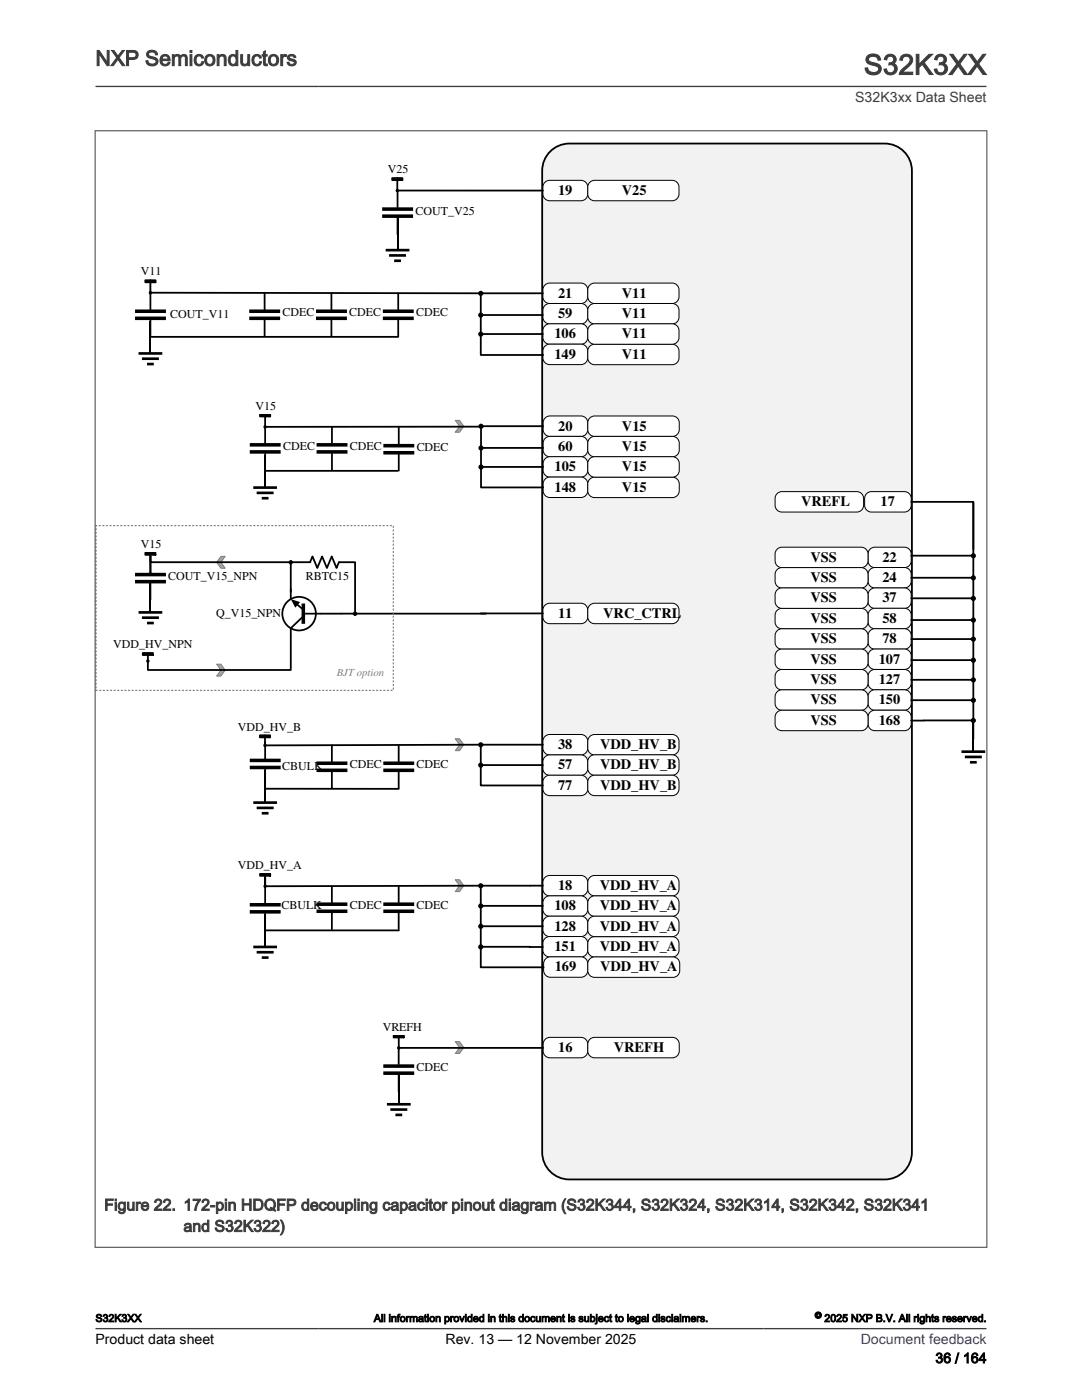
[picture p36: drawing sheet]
<svg xmlns="http://www.w3.org/2000/svg" width="216mm" height="279mm" viewBox="0 0 216 279" stroke-linecap="round" stroke-linejoin="round" font-family="sans-serif">
<defs><g id="words">
<text font-size="5.6" fill="#3c3c3c" x="172.4" y="14.9">S32K3XX</text>
<text font-size="4.2" fill="#3c3c3c" x="19" y="13.1">NXP Semiconductors</text>
<g font-size="3.2" fill="#3c3c3c">
<text x="20.8" y="241.6">Figure 22. 172-pin HDQFP decoupling capacitor pinout diagram (S32K344, S32K324, S32K314, S32K342, S32K341</text>
<text x="36.6" y="245.8">and S32K322)</text>
</g>
<g font-size="2.9">
<text x="111.4" y="38.9">19</text>
<text x="124.1" y="38.9">V25</text>
<text x="111.4" y="59.4">21</text>
<text x="124.1" y="59.4">V11</text>
<text x="111.4" y="63.5">59</text>
<text x="124.1" y="63.5">V11</text>
<text x="110.6" y="67.5">106</text>
<text x="110.6" y="71.6">149</text>
<text x="124.1" y="71.6">V11</text>
<text x="124.1" y="67.5">V11</text>
<text x="111.4" y="85.9">20</text>
<text x="111.4" y="90">60</text>
<text x="124.1" y="85.9">V15</text>
<text x="124.1" y="90">V15</text>
<text x="110.6" y="94">105</text>
<text x="124.1" y="94">V15</text>
<text x="110.6" y="98.1">148</text>
<text x="124.1" y="98.1">V15</text>
<text x="159.9" y="101">VREFL</text>
<text x="175.7" y="101">17</text>
<text x="161.7" y="112.1">VSS</text>
<text x="176.1" y="112.1">22</text>
<text x="161.7" y="116.2">VSS</text>
<text x="176.1" y="116.2">24</text>
<text x="111.4" y="123.3">11</text>
<text x="120.4" y="123.3">VRC_CTRL</text>
<text x="161.7" y="124.3">VSS</text>
<text x="161.7" y="120.2">VSS</text>
<text x="176.1" y="120.2">37</text>
<text x="176.1" y="124.3">58</text>
<text x="161.7" y="128.4">VSS</text>
<text x="176.1" y="128.4">78</text>
<text x="161.7" y="132.4">VSS</text>
<text x="161.7" y="136.5">VSS</text>
<text x="175.3" y="132.4">107</text>
<text x="175.3" y="136.5">127</text>
<text x="161.7" y="140.6">VSS</text>
<text x="175.3" y="140.6">150</text>
<text x="111.4" y="149.5">38</text>
<text x="119.7" y="149.5">VDD_HV_B</text>
<text x="161.7" y="144.6">VSS</text>
<text x="175.3" y="144.6">168</text>
<text x="111.4" y="153.6">57</text>
<text x="119.7" y="153.5">VDD_HV_B</text>
<text x="111.4" y="157.6">77</text>
<text x="119.7" y="157.6">VDD_HV_B</text>
<text x="111.4" y="177.6">18</text>
<text x="119.7" y="177.6">VDD_HV_A</text>
<text x="110.6" y="181.7">108</text>
<text x="110.6" y="185.7">128</text>
<text x="119.7" y="181.7">VDD_HV_A</text>
<text x="119.7" y="185.7">VDD_HV_A</text>
<text x="110.6" y="189.8">151</text>
<text x="119.7" y="189.8">VDD_HV_A</text>
<text x="110.7" y="193.9">169</text>
<text x="119.7" y="193.9">VDD_HV_A</text>
<text x="111.4" y="209.9">16</text>
<text x="122.5" y="209.9">VREFH</text>
</g>
<text font-size="2.8" fill="#3c3c3c" x="170.6" y="20.4">S32K3xx Data Sheet</text>
<g font-size="2.8">
<text x="19.1" y="268.1">Product data sheet</text>
<text x="88.9" y="268.1">Rev. 13 — 12 November 2025</text>
<text x="186.7" y="272">36 / 164</text>
</g>
<text font-size="2.8" fill="#00f" x="171.7" y="268.1">Document feedback</text>
<g font-size="2.4">
<text x="77.4" y="34.6">V25</text>
<text x="82.9" y="42.9">COUT_V25</text>
<text x="28.1" y="55">V11</text>
<text x="34" y="63.4">COUT_V11</text>
<text x="56.4" y="63.1">CDEC</text>
<text x="69.7" y="63.1">CDEC</text>
<text x="83" y="63.1">CDEC</text>
<text x="51" y="81.7">V15</text>
<text x="56.5" y="89.8">CDEC</text>
<text x="69.8" y="89.8">CDEC</text>
<text x="83.1" y="90">CDEC</text>
<text x="28.1" y="109.4">V15</text>
<text x="33.6" y="115.7">COUT_V15_NPN</text>
<text x="61" y="115.7">RBTC15</text>
<text x="43.1" y="123.2">Q_V15_NPN</text>
<text x="22.6" y="129.4">VDD_HV_NPN</text>
<text x="47.5" y="145.8">VDD_HV_B</text>
<text x="56.3" y="153.7">CBULK</text>
<text x="69.8" y="153.4">CDEC</text>
<text x="83.1" y="153.4">CDEC</text>
<text x="47.5" y="173.4">VDD_HV_A</text>
<text x="56.2" y="181.5">CBULK</text>
<text x="69.8" y="181.5">CDEC</text>
<text x="83.1" y="181.5">CDEC</text>
<text x="76.4" y="205.7">VREFH</text>
<text x="83.1" y="213.8">CDEC</text>
</g>
<text font-size="2.2" fill="#7f7f7f" x="67.2" y="134.9">BJT option</text>
<g font-size="2.1">
<text x="19" y="263.8">S32K3XX</text>
<text x="74.6" y="263.8">All information provided in this document is subject to legal disclaimers.</text>
<text x="164.5" y="263.8">2025 NXP B.V. All rights reserved.</text>
</g>
<text font-size="1.8" x="162.6" y="263.1">©</text>
</g></defs>
<path d="M109.8 30.2a5.4 5.4 0 0 1 3.8-1.6h62.9a5.4 5.4 0 0 1 5.5 5.5v195.9a5.4 5.4 0 0 1-5.5 5.4h-62.9a5.4 5.4 0 0 1-5.4-5.4v-195.9a5.4 5.4 0 0 1 1.6-3.9z" fill-rule="evenodd" fill="#f2f2f2" stroke="#000" stroke-width=".36"/>
<g fill="#a5a5a5" stroke="#7f7f7f" stroke-width=".2">
<path d="M90.8 83.9h.9l.8 1.2-.8 1.2h-.9l.9-1.2z" fill-rule="evenodd"/>
<path d="M90.8 147.4h.9l.8 1.2-.8 1.2h-.9l.9-1.2z" fill-rule="evenodd"/>
</g>
<g fill="#000">
<path d="M51.9 146.7h2v.5h-2zM52.7 148.8a.16 .16 0 0 0 .3 0 .16 .16 0 0 0-.3 0z" fill-rule="evenodd"/>
<path d="M49.8 151.4v.7h6.2v-.7zM49.8 152.8v.7h6.2v-.7z" fill-rule="evenodd"/>
<path d="M63.2 152v.7h6.1v-.7zM63.2 153.4v.7h6.1v-.7z" fill-rule="evenodd"/>
<path d="M76.5 152v.7h6.1v-.7zM76.5 153.4v.7h6.1v-.7z" fill-rule="evenodd"/>
</g>
<path d="M52.9 148.1v3.4M52.9 153.4v6.6M66.2 148.6v3.5M66.2 154v3.4M79.6 148.6v3.5M79.6 154v3.4" fill="none" stroke="#000" stroke-width=".35"/>
<path d="M50.5 160.2h4.8M51.2 161.2h3.4M52.2 162.3h1.4" fill="none" stroke="#000" stroke-width=".53"/>
<g fill="none" stroke="#000" stroke-width=".36">
<path d="M51.9 146.7h2v.5h-2zM52.9 146.7v2.1"/>
<circle cx="52.9" cy="148.8" r=".16"/>
</g>
<path d="M47.5 143.6h10.8v2.9h-10.8z" fill-rule="evenodd" fill="#fff"/>
<path d="M76.5 212.4v.7h6.1v-.7zM76.5 213.8v.7h6.1v-.7z" fill-rule="evenodd" fill="#000"/>
<path d="M194.2 143.5v6.3M79.6 209.1v3.4M79.6 213.9v6.3" fill="none" stroke="#000" stroke-width=".35"/>
<path d="M191.8 150h4.8M192.5 151.1h3.4M193.5 152.1h1.4M77.2 220.4h4.7M77.9 221.4h3.4M78.9 222.5h1.4" fill="none" stroke="#000" stroke-width=".53"/>
<path d="M53.1 157.4h26.5" fill="none" stroke="#000" stroke-width=".36"/>
<path d="M90.8 207.9h.9l.8 1.2-.8 1.1h-.9l.9-1.1z" fill-rule="evenodd" fill="#a5a5a5" stroke="#7f7f7f" stroke-width=".2"/>
<g fill="#000">
<path d="M78.3 35.5h2v.4h-2zM79.1 38a.16 .16 0 0 0 .3 0 .16 .16 0 0 0-.3 0z" fill-rule="evenodd"/>
<path d="M76.3 41.4v.7h6.1v-.7zM76.3 42.8v.7h6.1v-.7z" fill-rule="evenodd"/>
</g>
<path d="M79.3 38v3.5M79.3 43.4v6.3" fill="none" stroke="#000" stroke-width=".35"/>
<path d="M77 49.9h4.7M77.6 51h3.4M78.7 52h1.3" fill="none" stroke="#000" stroke-width=".53"/>
<g fill="none" stroke="#000" stroke-width=".36">
<path d="M78.3 35.5h2v.4h-2zM79.3 35.5v2.5"/>
<circle cx="79.3" cy="38" r=".16"/>
</g>
<path d="M77.4 32.4h3.8v2.9h-3.8z" fill-rule="evenodd" fill="#fff"/>
<g fill="#fff" stroke="#000" stroke-width=".2">
<path d="M108.6 57l.7-.4 .4-.1h6.2a1.36 1.36 0 0 1 1.4 1.3v1.4a1.36 1.36 0 0 1-1.4 1.4h-6.2a1.36 1.36 0 0 1-1.4-1.4v-1.4z" fill-rule="evenodd"/>
<path d="M108.6 61.1l.7-.5h.4h6.2a1.36 1.36 0 0 1 1.4 1.3v1.4a1.36 1.36 0 0 1-1.4 1.3h-6.2a1.36 1.36 0 0 1-1.4-1.3v-1.4z" fill-rule="evenodd"/>
<path d="M108.6 65.2l.7-.5 .4-.1h6.2a1.36 1.36 0 0 1 1.4 1.4v1.3a1.36 1.36 0 0 1-1.4 1.4h-6.2a1.36 1.36 0 0 1-1.4-1.4v-1.3z" fill-rule="evenodd"/>
<path d="M108.6 69.2l.7-.4 .4-.1h6.2a1.36 1.36 0 0 1 1.4 1.3v1.4a1.36 1.36 0 0 1-1.4 1.4h-6.2a1.36 1.36 0 0 1-1.4-1.4v-1.4z" fill-rule="evenodd"/>
<path d="M108.6 120.9l.7-.4 .4-.1h6.2a1.36 1.36 0 0 1 1.4 1.3v1.4a1.36 1.36 0 0 1-1.4 1.4h-6.2a1.36 1.36 0 0 1-1.4-1.4v-1.4z" fill-rule="evenodd"/>
<path d="M108.6 36.5l.7-.4 .4-.1h6.2a1.36 1.36 0 0 1 1.4 1.3v1.4a1.36 1.36 0 0 1-1.4 1.4h-6.2a1.36 1.36 0 0 1-1.4-1.4v-1.4z" fill-rule="evenodd"/>
<path d="M108.6 147.1l.7-.4 .4-.1h6.2a1.36 1.36 0 0 1 1.4 1.3v1.4a1.36 1.36 0 0 1-1.4 1.4h-6.2a1.36 1.36 0 0 1-1.4-1.4v-1.4z" fill-rule="evenodd"/>
<path d="M108.6 151.2l.7-.5h.4h6.2a1.36 1.36 0 0 1 1.4 1.3v1.4a1.36 1.36 0 0 1-1.4 1.3h-6.2a1.36 1.36 0 0 1-1.4-1.3v-1.4z" fill-rule="evenodd"/>
<path d="M108.6 155.3l.7-.5 .4-.1h6.2a1.36 1.36 0 0 1 1.4 1.4v1.3a1.36 1.36 0 0 1-1.4 1.4h-6.2a1.36 1.36 0 0 1-1.4-1.4v-1.3z" fill-rule="evenodd"/>
<path d="M108.6 175.3l.7-.5 .4-.1h6.2a1.36 1.36 0 0 1 1.4 1.4v1.3a1.36 1.36 0 0 1-1.4 1.4h-6.2a1.36 1.36 0 0 1-1.4-1.4v-1.3z" fill-rule="evenodd"/>
<path d="M108.6 179.3l.7-.4 .4-.1h6.2a1.36 1.36 0 0 1 1.4 1.3v1.4a1.36 1.36 0 0 1-1.4 1.4h-6.2a1.36 1.36 0 0 1-1.4-1.4v-1.4z" fill-rule="evenodd"/>
<path d="M108.6 183.4l.7-.5 .4-.1h6.2a1.36 1.36 0 0 1 1.4 1.4v1.4a1.36 1.36 0 0 1-1.4 1.3h-6.2a1.36 1.36 0 0 1-1.4-1.3v-1.4z" fill-rule="evenodd"/>
<path d="M108.6 187.5l.7-.5 .4-.1h6.2a1.36 1.36 0 0 1 1.4 1.4v1.3a1.36 1.36 0 0 1-1.4 1.4h-6.2a1.36 1.36 0 0 1-1.4-1.4v-1.3z" fill-rule="evenodd"/>
<path d="M108.6 207.6l.7-.5 .4-.1h6.2a1.36 1.36 0 0 1 1.4 1.4v1.4a1.36 1.36 0 0 1-1.4 1.3h-6.2a1.36 1.36 0 0 1-1.3-1.3v-1.4z" fill-rule="evenodd"/>
<path d="M172.8 98.7l.7-.5 .4-.1h6.6a1.36 1.36 0 0 1 1.3 1.4v1.3a1.36 1.36 0 0 1-1.3 1.4h-6.6a1.36 1.36 0 0 1-1.4-1.4v-1.3z" fill-rule="evenodd"/>
<path d="M173.5 109.8l.6-.5 .5-.1h5.9a1.36 1.36 0 0 1 1.3 1.4v1.3a1.36 1.36 0 0 1-1.3 1.4h-5.9a1.36 1.36 0 0 1-1.4-1.4v-1.3z" fill-rule="evenodd"/>
<path d="M173.5 113.8l.6-.5h.5h5.9a1.36 1.36 0 0 1 1.3 1.3v1.4a1.36 1.36 0 0 1-1.3 1.3h-5.9a1.36 1.36 0 0 1-1.4-1.3v-1.4z" fill-rule="evenodd"/>
<path d="M173.5 117.9l.6-.5 .5-.1h5.9a1.36 1.36 0 0 1 1.3 1.4v1.4a1.36 1.36 0 0 1-1.3 1.3h-5.9a1.36 1.36 0 0 1-1.4-1.3v-1.4z" fill-rule="evenodd"/>
<path d="M173.5 121.9l.6-.4 .5-.1h5.9a1.36 1.36 0 0 1 1.3 1.3v1.4a1.36 1.36 0 0 1-1.3 1.4h-5.9a1.36 1.36 0 0 1-1.4-1.4v-1.4z" fill-rule="evenodd"/>
<path d="M173.5 126l.6-.5h.5h5.9a1.36 1.36 0 0 1 1.3 1.3v1.4a1.36 1.36 0 0 1-1.3 1.4h-5.9a1.36 1.36 0 0 1-1.4-1.4v-1.4z" fill-rule="evenodd"/>
<path d="M173.5 130.1l.6-.5 .5-.1h5.9a1.36 1.36 0 0 1 1.3 1.4v1.4a1.36 1.36 0 0 1-1.3 1.3h-5.9a1.36 1.36 0 0 1-1.4-1.3v-1.4z" fill-rule="evenodd"/>
<path d="M173.5 134.2l.6-.5 .5-.1h5.9a1.36 1.36 0 0 1 1.3 1.4v1.3a1.36 1.36 0 0 1-1.3 1.4h-5.9a1.36 1.36 0 0 1-1.4-1.4v-1.3z" fill-rule="evenodd"/>
<path d="M173.5 138.2l.6-.5h.5h5.9a1.36 1.36 0 0 1 1.3 1.3v1.4a1.36 1.36 0 0 1-1.3 1.3h-5.9a1.36 1.36 0 0 1-1.4-1.3v-1.4z" fill-rule="evenodd"/>
<path d="M173.5 142.3l.6-.5 .5-.1h5.9a1.36 1.36 0 0 1 1.3 1.4v1.4a1.36 1.36 0 0 1-1.3 1.3h-5.9a1.36 1.36 0 0 1-1.4-1.3v-1.4z" fill-rule="evenodd"/>
<path d="M117.5 57.1l.7-.5 .4-.1h15.5a1.36 1.36 0 0 1 1.4 1.4v1.3a1.36 1.36 0 0 1-1.4 1.4h-15.5a1.36 1.36 0 0 1-1.3-1.4v-1.3z" fill-rule="evenodd"/>
<path d="M117.5 61.1l.7-.5h.4h15.5a1.36 1.36 0 0 1 1.4 1.3v1.4a1.36 1.36 0 0 1-1.4 1.3h-15.5a1.36 1.36 0 0 1-1.3-1.3v-1.4z" fill-rule="evenodd"/>
<path d="M117.5 69.3l.7-.5 .4-.1h15.5a1.36 1.36 0 0 1 1.4 1.4v1.3a1.36 1.36 0 0 1-1.4 1.4h-15.5a1.36 1.36 0 0 1-1.3-1.4v-1.3z" fill-rule="evenodd"/>
<path d="M117.5 65.2l.7-.5 .4-.1h15.5a1.36 1.36 0 0 1 1.4 1.4v1.3a1.36 1.36 0 0 1-1.4 1.4h-15.5a1.36 1.36 0 0 1-1.3-1.4v-1.3z" fill-rule="evenodd"/>
<path d="M117.5 120.9l.7-.4 .4-.1h15.5a1.36 1.36 0 0 1 1.4 1.3v1.4a1.36 1.36 0 0 1-1.4 1.4h-15.5a1.36 1.36 0 0 1-1.3-1.4v-1.4z" fill-rule="evenodd"/>
<path d="M117.5 36.5l.7-.4 .4-.1h15.5a1.36 1.36 0 0 1 1.4 1.3v1.4a1.36 1.36 0 0 1-1.4 1.4h-15.5a1.36 1.36 0 0 1-1.3-1.4v-1.4z" fill-rule="evenodd"/>
<path d="M117.5 147.1l.7-.4 .4-.1h15.5a1.36 1.36 0 0 1 1.4 1.3v1.4a1.36 1.36 0 0 1-1.4 1.4h-15.5a1.36 1.36 0 0 1-1.3-1.4v-1.4z" fill-rule="evenodd"/>
<path d="M117.5 151.2l.7-.5 .4-.1h15.5a1.36 1.36 0 0 1 1.4 1.4v1.4a1.36 1.36 0 0 1-1.4 1.3h-15.5a1.36 1.36 0 0 1-1.3-1.3v-1.4z" fill-rule="evenodd"/>
<path d="M117.5 155.3l.7-.5 .4-.1h15.5a1.36 1.36 0 0 1 1.4 1.4v1.3a1.36 1.36 0 0 1-1.4 1.4h-15.5a1.36 1.36 0 0 1-1.3-1.4v-1.3z" fill-rule="evenodd"/>
<path d="M117.5 175.3l.7-.5 .4-.1h15.5a1.36 1.36 0 0 1 1.4 1.4v1.3a1.36 1.36 0 0 1-1.4 1.4h-15.5a1.36 1.36 0 0 1-1.3-1.4v-1.3z" fill-rule="evenodd"/>
<path d="M117.5 179.3l.7-.4 .4-.1h15.5a1.36 1.36 0 0 1 1.4 1.3v1.4a1.36 1.36 0 0 1-1.4 1.4h-15.5a1.36 1.36 0 0 1-1.3-1.4v-1.4z" fill-rule="evenodd"/>
<path d="M117.5 187.5l.7-.5 .4-.1h15.5a1.36 1.36 0 0 1 1.4 1.4v1.3a1.36 1.36 0 0 1-1.4 1.4h-15.5a1.36 1.36 0 0 1-1.3-1.4v-1.3z" fill-rule="evenodd"/>
<path d="M117.5 183.4l.7-.5 .4-.1h15.5a1.36 1.36 0 0 1 1.4 1.4v1.4a1.36 1.36 0 0 1-1.4 1.3h-15.5a1.36 1.36 0 0 1-1.3-1.3v-1.4z" fill-rule="evenodd"/>
<path d="M117.5 207.6l.7-.5 .4-.1h15.6a1.36 1.36 0 0 1 1.3 1.4v1.4a1.36 1.36 0 0 1-1.3 1.3h-15.6a1.36 1.36 0 0 1-1.3-1.3v-1.4z" fill-rule="evenodd"/>
<path d="M154.9 98.7l.7-.5 .4-.1h15a1.36 1.36 0 0 1 1.3 1.4v1.3a1.36 1.36 0 0 1-1.3 1.4h-15a1.36 1.36 0 0 1-1.3-1.4v-1.3z" fill-rule="evenodd"/>
<path d="M154.9 109.8l.7-.5 .4-.1h15.8a1.36 1.36 0 0 1 1.4 1.4v1.3a1.36 1.36 0 0 1-1.4 1.4h-15.8a1.36 1.36 0 0 1-1.3-1.4v-1.3z" fill-rule="evenodd"/>
<path d="M154.9 113.8l.7-.5h.4h15.8a1.36 1.36 0 0 1 1.4 1.3v1.4a1.36 1.36 0 0 1-1.4 1.4h-15.8a1.36 1.36 0 0 1-1.3-1.4v-1.4z" fill-rule="evenodd"/>
<path d="M154.9 122l.7-.5 .4-.1h15.8a1.36 1.36 0 0 1 1.4 1.4v1.3a1.36 1.36 0 0 1-1.4 1.4h-15.8a1.36 1.36 0 0 1-1.3-1.4v-1.3z" fill-rule="evenodd"/>
<path d="M154.9 126l.7-.4 .4-.1h15.8a1.36 1.36 0 0 1 1.4 1.3v1.4a1.36 1.36 0 0 1-1.4 1.4h-15.8a1.36 1.36 0 0 1-1.3-1.4v-1.4z" fill-rule="evenodd"/>
<path d="M154.9 130.1l.7-.5 .4-.1h15.8a1.36 1.36 0 0 1 1.4 1.4v1.4a1.36 1.36 0 0 1-1.4 1.3h-15.8a1.36 1.36 0 0 1-1.3-1.3v-1.4z" fill-rule="evenodd"/>
<path d="M154.9 134.2l.7-.5 .4-.1h15.8a1.36 1.36 0 0 1 1.4 1.4v1.3a1.36 1.36 0 0 1-1.4 1.4h-15.8a1.36 1.36 0 0 1-1.3-1.4v-1.3z" fill-rule="evenodd"/>
<path d="M154.9 138.2l.7-.5h.4h15.8a1.36 1.36 0 0 1 1.4 1.3v1.4a1.36 1.36 0 0 1-1.4 1.4h-15.8a1.36 1.36 0 0 1-1.3-1.4v-1.4z" fill-rule="evenodd"/>
<path d="M154.9 142.3l.7-.5 .4-.1h15.8a1.36 1.36 0 0 1 1.4 1.4v1.4a1.36 1.36 0 0 1-1.4 1.3h-15.8a1.36 1.36 0 0 1-1.3-1.3v-1.4z" fill-rule="evenodd"/>
<path d="M154.9 117.9l.7-.5 .4-.1h15.8a1.36 1.36 0 0 1 1.4 1.4v1.4a1.36 1.36 0 0 1-1.4 1.3h-15.8a1.36 1.36 0 0 1-1.3-1.3v-1.4z" fill-rule="evenodd"/>
</g>
<g fill="none" stroke="#000" stroke-width=".36">
<path d="M79.3 38h29M95.9 58.9v3.6M95.9 63.2v3.1M95.9 67v3.8h12.5M96.3 62.9h12M96.3 66.7h12M181.8 100.2h12.4v9.4M181.8 110.9h12.1M181.8 115.3h12.1M181.8 119.4h12.1M194.2 100.4v10.2M194.2 111.2v3.8"/>
<path d="M194.2 115.6v3.5M194.2 119.7v3.7M95.9 122.4h12.4M181.8 123.7h12.1M181.8 127.5h12.1M181.8 131.7h12.1M181.8 135.7h12.1M181.8 139.7h12.1M194.2 124.1v3.1M194.2 127.9v3.5M194.2 132.1v3.2M194.2 136v3.4"/>
<path d="M95.9 153v3.8h12.4M95.9 149v3.4M96.3 148.6h12M96.3 152.7h12M193.9 143.8h-12.1M194.2 140.1v3.3M194.2 144.1v3.4M95.9 177.1v3.3M108.3 176.8h-12M96.3 180.8h12M79.6 209.1h28.8"/>
</g>
<g fill="#000" stroke="#000" stroke-width=".36">
<circle cx="95.9" cy="58.6" r=".34"/>
<circle cx="95.9" cy="66.7" r=".34"/>
<circle cx="95.9" cy="62.9" r=".34"/>
<circle cx="194.2" cy="119.4" r=".34"/>
<circle cx="194.2" cy="110.9" r=".34"/>
<circle cx="194.2" cy="115.3" r=".34"/>
<circle cx="194.2" cy="139.8" r=".34"/>
<circle cx="194.2" cy="123.8" r=".34"/>
<circle cx="194.2" cy="131.8" r=".34"/>
<circle cx="194.2" cy="135.7" r=".34"/>
<circle cx="194.2" cy="127.6" r=".34"/>
<circle cx="95.9" cy="152.7" r=".34"/>
<circle cx="194.2" cy="143.8" r=".34"/>
<circle cx="95.9" cy="176.8" r=".34"/>
</g>
<path d="M90.8 175.6h.9l.8 1.2-.8 1.1h-.9l.9-1.1z" fill-rule="evenodd" fill="#a5a5a5" stroke="#7f7f7f" stroke-width=".2"/>
<g fill="#000">
<path d="M51.9 174.4h2v.4h-2zM52.7 176.9a.2 .2 0 0 0 .4 0 .2 .2 0 0 0-.4 0z" fill-rule="evenodd"/>
<path d="M49.8 180.2v.7h6.2v-.7zM49.8 181.6v.7h6.2v-.7z" fill-rule="evenodd"/>
</g>
<path d="M52.9 176.9v3.4M52.9 182.2v6.6" fill="none" stroke="#000" stroke-width=".35"/>
<path d="M50.5 189h4.8M51.2 190h3.4M52.2 191.1h1.4" fill="none" stroke="#000" stroke-width=".53"/>
<g fill="none" stroke="#000" stroke-width=".36">
<path d="M51.9 174.4h2v.4h-2zM52.9 174.4v2.5"/>
<circle cx="52.9" cy="176.9" r=".16"/>
</g>
<path d="M47.5 171.3h10.9v2.8h-10.9z" fill-rule="evenodd" fill="#fff"/>
<g fill="none" stroke="#000" stroke-width=".36">
<path d="M30 58.4l65.6 .1M96.3 58.5h12M95.6 148.6l-42.7 .2M52.9 176.9v-1.7v1.7M95.6 176.8l-42.7 .1M52.9 185.7h26.7M78.6 206.6h2v.5h-2zM79.6 206.6v2.5"/>
<circle cx="79.6" cy="209.1" r=".16"/>
</g>
<g fill="#000">
<path d="M63.2 180.1v.7h6.1v-.7zM63.2 181.5v.7h6.1v-.7z" fill-rule="evenodd"/>
<path d="M76.5 180.1v.7h6.1v-.7zM76.5 181.5v.7h6.1v-.7z" fill-rule="evenodd"/>
<path d="M78.6 206.6h2v.5h-2zM79.4 209.1a.16 .16 0 0 0 .3 0 .16 .16 0 0 0-.3 0z" fill-rule="evenodd"/>
</g>
<path d="M66.2 176.8v3.4M79.6 176.8v3.4M66.2 182.1v3.5M79.6 182.1v3.5" fill="none" stroke="#000" stroke-width=".35"/>
<circle cx="95.9" cy="148.6" r=".34" fill="#000" stroke="#000" stroke-width=".36"/>
<path d="M76.4 203.5h6.4v2.9h-6.4z" fill-rule="evenodd" fill="#fff"/>
<g fill="#a5a5a5" stroke="#7f7f7f" stroke-width=".2">
<path d="M43.2 132.6h.9l.8 1.1-.8 1.2h-.9l.9-1.2z" fill-rule="evenodd"/>
<path d="M44.1 111h.8l-.8 1.2 .8 1.2h-.8l-.9-1.2z" fill-rule="evenodd"/>
</g>
<g fill="none" stroke="#000" stroke-width=".35">
<path d="M58 118.1v1.5M59.4 120.7l.9 .8M60.3 123.2l-2.3 2.2v1.5M60.9 122.5h3.2"/>
<circle cx="59.7" cy="122.5" r="3.3"/>
</g>
<g fill="#000">
<path d="M28.5 130.3h2v.4h-2zM29.3 131.9a.2 .2 0 0 0 .4 0 .2 .2 0 0 0-.4 0z" fill-rule="evenodd"/>
<path d="M58 119.6l.9 1.7 1-1.1zM60.2 120.4h.7v4.1h-.7z" fill-rule="evenodd"/>
</g>
<g fill="none" stroke="#000" stroke-width=".36">
<path d="M58 117.6v.5M58.4 112.2h3.5l.5-1.2 .9 2.4 1-2.4 .9 2.4 1-2.4 1 2.4 .4-1.2h3.3v9.9M28.5 130.3h2v.4h-2zM29.5 130.3v1.6M58 126.9v6.8h-28.5v-1.8M96.9 122.4l-25.7 .1"/>
<circle cx="29.5" cy="131.9" r=".16"/>
</g>
<circle cx="70.9" cy="122.5" r=".34" fill="#000" stroke="#000" stroke-width=".2"/>
<path d="M22.6 127.2h13.8v2.9h-13.8z" fill-rule="evenodd" fill="#fff"/>
<path d="M29 110.3h2v.4h-2zM29.9 114.5a.16 .16 0 0 0 .3 0 .16 .16 0 0 0-.3 0z" fill-rule="evenodd" fill="#000"/>
<g fill="none" stroke="#000" stroke-width=".36">
<path d="M29 110.3h2v.4h-2zM30 110.3v4.2"/>
<circle cx="30" cy="114.5" r=".16"/>
</g>
<path d="M28.1 107.2h3.8v2.9h-3.8z" fill-rule="evenodd" fill="#fff"/>
<path d="M26.9 114.3v.7h6.2v-.7zM26.9 115.7v.7h6.2v-.7z" fill-rule="evenodd" fill="#000"/>
<path d="M30 111v3.4M30 115.7v6.3" fill="none" stroke="#000" stroke-width=".35"/>
<path d="M95.6 85.1l-42.7 .1M30 111v1.2h27.7M58 112.5v5.6M70.5 122.5h-6.4" fill="none" stroke="#000" stroke-width=".36"/>
<circle cx="58" cy="112.2" r=".34" fill="#000" stroke="#000" stroke-width=".2"/>
<path d="M27.6 122.2h4.8M28.3 123.3h3.4M29.3 124.3h1.4" fill="none" stroke="#000" stroke-width=".53"/>
<path d="M19.2 104.9h59.3v32.9h-59.3z" fill="none" stroke="#7f7f7f" stroke-width=".24" stroke-dasharray=".2 .5"/>
<g fill="#fff" stroke="#000" stroke-width=".2">
<path d="M108.6 83.6l.7-.5 .4-.1h6.2a1.36 1.36 0 0 1 1.4 1.4v1.3a1.36 1.36 0 0 1-1.4 1.4h-6.2a1.36 1.36 0 0 1-1.3-1.4v-1.3z" fill-rule="evenodd"/>
<path d="M108.6 87.6l.7-.4 .4-.1h6.2a1.36 1.36 0 0 1 1.4 1.3v1.4a1.36 1.36 0 0 1-1.4 1.4h-6.2a1.36 1.36 0 0 1-1.3-1.4v-1.4z" fill-rule="evenodd"/>
<path d="M108.6 91.7l.7-.5 .4-.1h6.2a1.36 1.36 0 0 1 1.4 1.4v1.4a1.36 1.36 0 0 1-1.4 1.3h-6.2a1.36 1.36 0 0 1-1.3-1.3v-1.4z" fill-rule="evenodd"/>
<path d="M108.6 95.8l.7-.5 .4-.1h6.2a1.36 1.36 0 0 1 1.4 1.4v1.3a1.36 1.36 0 0 1-1.4 1.4h-6.2a1.36 1.36 0 0 1-1.3-1.4v-1.3z" fill-rule="evenodd"/>
<path d="M117.5 83.6l.7-.5 .4-.1h15.6a1.36 1.36 0 0 1 1.3 1.4v1.3a1.36 1.36 0 0 1-1.3 1.4h-15.6a1.36 1.36 0 0 1-1.3-1.4v-1.3z" fill-rule="evenodd"/>
<path d="M117.5 87.6l.7-.4 .4-.1h15.6a1.36 1.36 0 0 1 1.3 1.3v1.4a1.36 1.36 0 0 1-1.3 1.4h-15.6a1.36 1.36 0 0 1-1.3-1.4v-1.4z" fill-rule="evenodd"/>
<path d="M117.5 95.8l.7-.5 .4-.1h15.6a1.36 1.36 0 0 1 1.3 1.4v1.3a1.36 1.36 0 0 1-1.3 1.4h-15.6a1.36 1.36 0 0 1-1.3-1.4v-1.3z" fill-rule="evenodd"/>
<path d="M117.5 91.7l.7-.5 .4-.1h15.6a1.36 1.36 0 0 1 1.3 1.4v1.4a1.36 1.36 0 0 1-1.3 1.3h-15.6a1.36 1.36 0 0 1-1.3-1.3v-1.4z" fill-rule="evenodd"/>
</g>
<g fill="none" stroke="#000" stroke-width=".36">
<path d="M29 55.9h2v.4h-2zM30 55.9v2.5M96 89.7v3.1M96 93.5v3.8h12.4M96 85.4v3.7M96.3 89.4h12.1M96.3 93.2h12.1M96.3 85.1h12.1"/>
<circle cx="30" cy="58.4" r=".16"/>
</g>
<g fill="#000" stroke="#000" stroke-width=".36">
<circle cx="96" cy="85.1" r=".34"/>
<circle cx="96" cy="89.4" r=".34"/>
<circle cx="96" cy="93.2" r=".34"/>
</g>
<g fill="#000">
<path d="M29 55.9h2v.4h-2zM29.9 58.4a.16 .16 0 0 0 .3 0 .16 .16 0 0 0-.3 0z" fill-rule="evenodd"/>
<path d="M26.9 61.8v.7h6.2v-.7zM26.9 63.2v.7h6.2v-.7z" fill-rule="evenodd"/>
<path d="M49.7 61.8v.7h6.2v-.7zM49.7 63.2v.7h6.2v-.7z" fill-rule="evenodd"/>
<path d="M63.1 61.8v.7h6.1v-.7zM63.1 63.2v.7h6.1v-.7z" fill-rule="evenodd"/>
<path d="M76.4 61.8v.7h6.2v-.7zM76.4 63.2v.7h6.2v-.7z" fill-rule="evenodd"/>
</g>
<path d="M30 58.4v3.5M52.8 58.4v3.5M66.1 58.4v3.5M79.5 58.4v3.5M30 63.8v6.5M52.8 63.8v3.4M66.1 63.8v3.4M79.5 63.8v3.4" fill="none" stroke="#000" stroke-width=".35"/>
<path d="M27.6 70.5h4.8M28.3 71.6h3.4M29.3 72.7h1.4" fill="none" stroke="#000" stroke-width=".53"/>
<path d="M28.1 52.8h3.8v2.9h-3.8z" fill-rule="evenodd" fill="#fff"/>
<path d="M30 58.4v-1.7v1.7" fill="none" stroke="#000" stroke-width=".2"/>
<g fill="none" stroke="#000" stroke-width=".36">
<path d="M30 67.2h49.5M51.9 82.7h2v.4h-2zM52.9 82.7v2.5"/>
<circle cx="52.9" cy="85.2" r=".16"/>
</g>
<g fill="#000">
<path d="M51.9 82.7h2v.4h-2zM52.7 85.2a.2 .2 0 0 0 .4 0 .2 .2 0 0 0-.4 0z" fill-rule="evenodd"/>
<path d="M49.8 88.4v.7h6.2v-.7zM49.8 89.8v.7h6.2v-.7z" fill-rule="evenodd"/>
<path d="M63.2 88.4v.7h6.1v-.7zM63.2 89.8v.7h6.1v-.7z" fill-rule="evenodd"/>
</g>
<path d="M52.9 85.1v3.4M52.9 90.5v6.6M66.2 85.1v3.4M66.2 90.5v3.4" fill="none" stroke="#000" stroke-width=".35"/>
<path d="M50.5 97.3h4.8M51.2 98.4h3.4M52.2 99.4h1.4" fill="none" stroke="#000" stroke-width=".53"/>
<path d="M51 79.6h3.8v2.9h-3.8z" fill-rule="evenodd" fill="#fff"/>
<path d="M53 94h26.3" fill="none" stroke="#000" stroke-width=".36"/>
<g fill="#fff" stroke="#000" stroke-width=".2">
<path d="M108.7 191.5l.7-.5h.4h6.1a1.36 1.36 0 0 1 1.4 1.3v1.4a1.36 1.36 0 0 1-1.4 1.3h-6.1a1.36 1.36 0 0 1-1.3-1.3v-1.4z" fill-rule="evenodd"/>
<path d="M117.5 191.5l.7-.5h.4h15.7a1.36 1.36 0 0 1 1.3 1.3v1.4a1.36 1.36 0 0 1-1.3 1.4h-15.7a1.36 1.36 0 0 1-1.3-1.4v-1.4z" fill-rule="evenodd"/>
</g>
<path d="M76.5 88.6v.7h6.2v-.7zM76.5 90v.7h6.2v-.7z" fill-rule="evenodd" fill="#000"/>
<path d="M79.6 85.2v3.5M79.6 90.6v3.5" fill="none" stroke="#000" stroke-width=".35"/>
<path d="M95.9 189.3v3.7h12.6M95.9 181.1v3.4M95.9 185.2v3.4M96.3 189h12M96.3 184.9h12" fill="none" stroke="#000" stroke-width=".36"/>
<g fill="#000" stroke="#000" stroke-width=".36">
<circle cx="95.9" cy="180.8" r=".34"/>
<circle cx="95.9" cy="184.9" r=".34"/>
<circle cx="95.9" cy="189" r=".34"/>
</g>
<path d="M18.9 26.1h178.1M19 26v223M196.9 26v223M18.9 248.9h178.1" fill="none" stroke="#3c3c3c" stroke-width=".2"/>
<path d="M19 17.3h177.8M19 265.2h177.8" fill="none" stroke="#3c3c3c" stroke-width=".26"/>
<use href="#words"/>
</svg>
